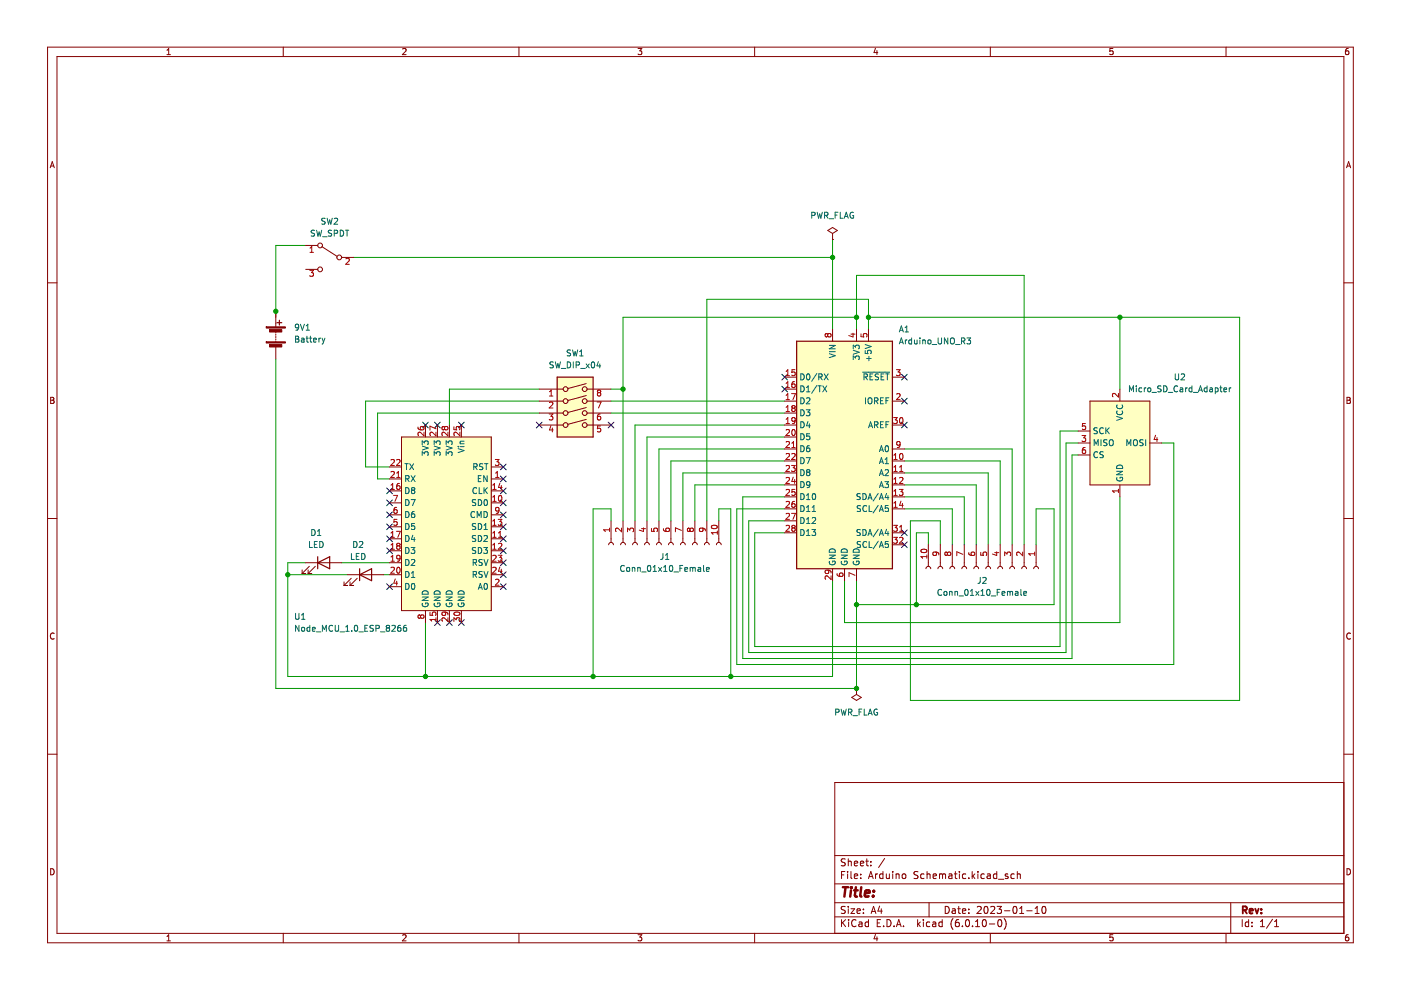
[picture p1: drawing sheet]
<svg xmlns="http://www.w3.org/2000/svg" width="297mm" height="210mm" viewBox="0 0 297 210" stroke-linecap="round" stroke-linejoin="round" font-family="sans-serif">
<path d="M.1 0h297v209.9h-297z" fill-rule="evenodd" fill="#fff" stroke="#fff" stroke-width=".21"/>
<g fill="none" stroke="#840000" stroke-width=".21">
<path d="M10.1 10h276.8v189.9h-276.8zM12.1 12h272.8v185.9h-272.8zM35.4 11.6h.7M35.4 10.7l.4-.4v1.3M60.1 10v2M85.4 10.4l.5-.1 .2 .4-.8 .9h.8M110 10v2M135.3 10.3h.8l-.5 .5 .4 .1v.6l-.2 .1-.5-.1M160 10v2M185.6 10.2l-.3 .9h.8M185.9 10.7v.9M210 10v2"/>
<path d="M236 10.3h-.7v.6l.6-.1 .1 .7-.2 .1-.5-.1M259.9 10v2M285.9 10.3h-.4l-.2 .3v.7l.2 .3 .4-.1v-.7h-.4l-.2 .2M10.6 35.6l.5-1.3 .4 1.3M10.8 35.2h.6M285.5 35.6l.4-1.3 .5 1.3M285.6 35.2h.6M10.1 60h2M64.8 52h2.6M64.8 57.1h2.6M68.2 52.3l3.2 2M72.4 54.6h2.6"/>
<path d="M175.5 48.9l1-.7 1 .7-1 .6zM176.5 50.8h.1M176.5 49.5v1.3M284.9 60h2M58.5 66v3.3M58.5 70.3v.3M58.5 70.8v.3M58.5 71.3v.3M58.5 71.8v.3M58.5 72.3v.3M58.5 73.6v2.6M166.4 80h2.5"/>
<path d="M176.5 69.8v2.5M181.6 69.8v2.5M184.1 69.8v2.5M189.2 80h2.5M10.7 84.2h.5l.2 .3-.2 .4 .2 .1 .1 .3-.3 .2h-.5zM10.7 84.9h.5M82.6 99h2.5M85.1 92.7h19.1v36.8h-19.1zM90.2 90.1v2.6M92.7 90.1v2.6M95.3 90.1v2.6M97.8 90.1v2.6"/>
<path d="M104.2 99h2.5M114.3 82.5h5.1M114.3 85h5.1M114.3 87.6h5.1M114.3 90.1h5.1M124.3 88.9l-3.9 1.1M124.3 86.4l-3.9 1.1M124.3 83.9l-3.9 1M124.3 81.3l-3.9 1.1M124.5 82.5h5.1M124.5 85h5.1M124.5 87.6h5.1"/>
<path d="M124.5 90.1h5.1M166.4 97.7h2.5M166.4 82.5h2.5M166.4 85h2.5M166.4 87.6h2.5M166.4 90.1h2.5M166.4 92.7h2.5M166.4 95.2h2.5M189.2 97.7h2.5M189.2 85h2.5M189.2 90.1h2.5M189.2 95.2h2.5"/>
<path d="M228.6 93.9h2.5M228.6 91.4h2.5M228.6 96.5h2.5M231.1 85h12.7v17.8h-12.7zM237.4 82.5v2.5M243.8 93.9h2.5M285.6 84.2h.4l.3 .3-.3 .4 .3 .1v.3l-.2 .2h-.5zM285.6 84.9h.4M10.1 109.9h2M64.8 119.3h7.6M82.6 101.5h2.5M82.6 106.6h2.5"/>
<path d="M82.6 114.2h2.5M82.6 116.8h2.5M82.6 111.7h2.5M82.6 104.1h2.5M82.6 119.3h2.5M82.6 109.2h2.5M104.2 101.5h2.5M104.2 106.6h2.5M104.2 114.2h2.5M104.2 116.8h2.5M104.2 111.7h2.5M104.2 104.1h2.5"/>
<path d="M104.2 119.3h2.5M104.2 109.2h2.5M129 115.5a.51 .51 0 0 1 .6-.5 .51 .51 0 0 1 .5 .5M129.6 110.4v4.6M131.6 115.5a.51 .51 0 0 1 .5-.5 .51 .51 0 0 1 .5 .5M132.1 110.4v4.6M134.1 115.5a.51 .51 0 0 1 .5-.5 .51 .51 0 0 1 .5 .5M134.6 110.4v4.6M136.7 115.5a.51 .51 0 0 1 .5-.5 .51 .51 0 0 1 .5 .5M137.2 110.4v4.6M139.2 115.5a.51 .51 0 0 1 .5-.5 .51 .51 0 0 1 .5 .5M139.7 110.4v4.6"/>
<path d="M141.7 115.5a.51 .51 0 0 1 .5-.5 .51 .51 0 0 1 .6 .5M142.2 110.4v4.6M144.3 115.5a.51 .51 0 0 1 .5-.5 .51 .51 0 0 1 .5 .5M144.8 110.4v4.6M146.8 115.5a.51 .51 0 0 1 .5-.5 .51 .51 0 0 1 .5 .5M147.3 110.4v4.6M149.4 115.5a.51 .51 0 0 1 .5-.5 .51 .51 0 0 1 .5 .5M149.9 110.4v4.6M151.9 115.5a.51 .51 0 0 1 .5-.5 .51 .51 0 0 1 .5 .5M152.4 110.4v4.6M166.4 100.3h2.5M166.4 102.8h2.5"/>
<path d="M166.4 105.4h2.5M166.4 107.9h2.5M166.4 110.4h2.5M166.4 113h2.5M189.2 100.3h2.5M189.2 102.8h2.5M189.2 105.4h2.5M189.2 107.9h2.5M189.2 113h2.5M189.2 115.5h2.5M196.8 115.5v4.6M199.4 115.5v4.6"/>
<path d="M201.9 115.5v4.6M204.4 115.5v4.6M207 115.5v4.6M209.5 115.5v4.6M212.1 115.5v4.6M214.6 115.5v4.6M217.1 115.5v4.6M219.7 115.5v4.6M237.4 102.8v2.6M284.9 109.9h2M11.5 134.3a.58 .58 0 0 0-.8 .6 .58 .58 0 0 0 .8 .5M64.1 121.6h.7"/>
<path d="M64.1 120.8v.8M65.3 121.6h.8M65.3 120.8v.8M65.6 120.1l-1.5 1.5M66.9 120.1l-1.6 1.5M72.9 124.1h.8M72.9 123.4v.7M73.7 121.9h7.6M74.2 124.1h.8M74.2 123.4v.7M74.5 122.6l-1.6 1.5M75.7 122.6l-1.5 1.5"/>
<path d="M82.6 121.9h2.5M82.6 124.4h2.5M90.2 129.5v2.5M92.7 129.5v2.5M95.3 129.5v2.5M97.8 129.5v2.5M104.2 121.9h2.5M104.2 124.4h2.5M176.5 120.6v2.5M179.1 120.6v2.5M181.6 120.6v2.5M196.3 120.6a.51 .51 0 0 1 .5-.5 .51 .51 0 0 1 .5 .5"/>
<path d="M198.9 120.6a.51 .51 0 0 1 .5-.5 .51 .51 0 0 1 .5 .5M201.4 120.6a.51 .51 0 0 1 .5-.5 .51 .51 0 0 1 .5 .5M203.9 120.6a.51 .51 0 0 1 .5-.5 .51 .51 0 0 1 .6 .5M206.5 120.6a.51 .51 0 0 1 .5-.5 .51 .51 0 0 1 .5 .5M209 120.6a.51 .51 0 0 1 .5-.5 .51 .51 0 0 1 .5 .5M211.6 120.6a.51 .51 0 0 1 .5-.5 .51 .51 0 0 1 .5 .5M214.1 120.6a.51 .51 0 0 1 .5-.5 .51 .51 0 0 1 .5 .5M216.6 120.6a.51 .51 0 0 1 .5-.5 .51 .51 0 0 1 .5 .5M219.2 120.6a.51 .51 0 0 1 .5-.5 .51 .51 0 0 1 .5 .5M286.3 134.3a.58 .58 0 0 0-.8 .6 .58 .58 0 0 0 .8 .5M10.1 159.9h2M180.6 147.9l1-.7 1 .7-1 .6z"/>
<path d="M181.6 146h.1M181.6 146v1.2M284.9 159.9h2M284.9 165.9h-107.9v32M10.7 184.2a.66 .66 0 0 1 .8 .6 .66 .66 0 0 1-.8 .7zM35.4 198.6l.4-.4v1.3M35.4 199.5h.7M60.1 197.9v2M85.4 198.3l.5-.1 .2 .4-.8 .9h.8M110 197.9v2M135.3 198.2h.8l-.5 .5 .4 .1v.6l-.2 .1-.5-.1M160 197.9v2"/>
<path d="M177 194.4h107.9M177 191.4h107.9M177 187.4h107.9M177 181.4h107.9M178.4 195v1.5M178.4 185.5h.5M178.6 195.6l.7 .9M179.1 184.8h-.7v1.5M179.2 192.2h-.6l-.2 .1v.4l.7 .3 .1 .4-.3 .3-.5-.1M179.2 182.2l-.6-.1-.2 .1v.5l.7 .2 .1 .4-.3 .3-.5-.1M179.3 195l-.9 .8M179.7 184.8v.1"/>
<path d="M179.7 185.3v1M179.9 182.1v1.5M179.9 192.2v.1M179.9 192.7v1M179.9 182.7l.2-.1 .3 .1 .1 .9M179.9 195v.1M179.9 195.5v1M180.4 192.7h.8l-.8 1h.8M180.4 184.8v1.3l.2 .2M181.1 185.8l.7-.2v-.2l-.5-.1-.2 .2 .1 .7h.6M181.1 183.1l.7-.2v-.2l-.5-.1-.2 .2 .1 .7h.6M181.5 195.1a.71 .71 0 0 0-1 .5 .71 .71 0 0 0 .7 .9l.3-.2"/>
<path d="M181.7 193.2l.7-.2-.1-.3h-.4l-.2 .2 .1 .7h.5M182.1 195.5h.6l.1 1M182.4 183.1l.7-.2v-.2l-.5-.1-.2 .2 .1 .7h.6M182.5 186.1v.2M182.5 185.4v.1M182.8 195.8l-.5 .1-.2 .2 .2 .4 .5-.1M183.1 192.7v.2M183.1 193.5v.2M183.6 182.6h.5M183.8 182.1v1.3l.3 .2M184.1 195.5h-.4l-.3 .3 .2 .6h.5M184.1 195v1.5"/>
<path d="M184.1 186.3l.5-1.5 .5 1.5M184.3 185.9h.7M184.6 183.4v.2M184.6 182.7v.1M184.7 193.7l.5-1.5 .5 1.5M184.8 193.2h.8M185.6 198.1l-.3 .9h.8M185.6 185.3v1M185.9 198.6v.9M186 195.7h.5M186.1 185.3l-.5 .3M186.5 192.1l-.4 1.1h1"/>
<path d="M186.7 195h-.7v1.5h.7M186.8 192.7v1M187.2 185.4l-.4-.1-.3 .3 .1 .6h.6M187.2 184.8v1.5M187.3 196.3v.2M187.6 182l-1.3 1.9M187.9 185.3l.1 .9 .3 .1 .3-.2M188.1 195a.76 .76 0 0 1 .8 .7 .76 .76 0 0 1-.8 .8zM188.6 185.3v1M189.3 184.8v.1M189.3 185.3v1M189.6 196.3v.2"/>
<path d="M190 185.4l.2-.1 .4 .1v.9M190 185.3v1M190.1 196.5l.5-1.5 .5 1.5M190.2 196h.7M191.3 185.4l.3-.1 .4 .1 .1 .6-.2 .2-.3 .1-.3-.2zM191.6 196.3v.2M194.6 195v1.5M194.6 184.9l-.5-.1-.3 .3 .1 .3 .7 .3v.4l-.3 .2-.5-.1M194.7 195.9l.4 .6M195.1 195.5l-.5 .5M195.8 195v.1M195.8 195.5v1"/>
<path d="M195.9 185.4l-.4-.1-.3 .3 .1 .6h.6M196.6 185.4l.2-.1 .3 .1 .1 .9M196.6 184.8v1.5M197 191.4v3M197.1 195.5h-.4l-.3 .3 .2 .6h.5M197.8 195.5h.5l.1 1M197.8 185.8l.8-.2-.1-.2-.4-.1-.3 .2 .1 .7h.6M198.4 195.8l-.5 .1-.2 .2 .2 .4 .5-.1M199.2 185.4l.4-.1 .2 .2M199.2 185.3v1M199.8 195.5h-.5l-.2 .3 .1 .6h.6M199.8 195v1.5"/>
<path d="M199.8 185.5l.3-.2 .3 .1 .1 .9M199.8 185.5v.8M200.4 192.2a.76 .76 0 0 1 .9 .7 .76 .76 0 0 1-.9 .8zM201.2 185.4h.6v.9M201.8 185.6l-.5 .1-.2 .2 .2 .4 .5-.1M201.9 192.7h.6l.1 1M202.1 194.8a1.72 1.72 0 0 0 0 2.2M202.3 185.3h.6M202.6 193l-.5 .1-.3 .2 .3 .4 .5-.1M202.6 184.8v1.3l.3 .2M203.1 192.7h.5M203.3 192.2v1.3l.3 .2"/>
<path d="M203.3 195h-.5a1.01 1.01 0 0 0 0 1.5l.5-.2 .1-.5-.3-.3-.4 .1-.1 .2M203.4 184.8v.1M203.4 185.3v1M204.1 193.2l.7-.2-.1-.3h-.4l-.2 .2v.7h.6M204.1 196.3v.2M204.8 185.4l-.5-.1-.2 .3 .1 .6h.6M204.8 195.1l.3-.1a.8 .8 0 0 1 .5 .7 .8 .8 0 0 1-.5 .8l-.4-.6zM205.4 193.5v.2M205.4 186.1v.2M205.4 192.7v.2M206.1 184.8v1.5M206.2 196.3v.2"/>
<path d="M206.3 185.7l.4 .6M206.7 185.3l-.6 .6M206.8 196.5h.9M206.8 195.4l.5-.4v1.5M207.2 192.3l.6-.1 .2 .4-.9 1.1h.9M207.3 184.8v.1M207.3 185.3v1M208.4 195.1l.2-.1a.8 .8 0 0 1 .5 .7 .8 .8 0 0 1-.5 .8l-.3-.6zM208.7 185.4l-.4-.1-.3 .3 .1 .6h.6M208.8 192.3l.2-.1a.8 .8 0 0 1 .5 .7 .8 .8 0 0 1-.5 .8l-.4-.6zM209.3 185.4h.6l.1 .9M209.8 195.9h1.1"/>
<path d="M210 197.9v2M210 185.6l-.5 .1-.2 .2 .2 .4 .5-.1M210 192.3l.6-.1 .3 .4-.9 1.1h.9M211.3 185.4l-.4-.1-.3 .3 .2 .6h.5M211.3 184.8v1.5M211.4 192.2h.9l-.5 .5 .5 .2v.6l-.3 .2-.6-.2M211.7 195.1l.2-.1a.8 .8 0 0 1 .5 .7 .8 .8 0 0 1-.5 .8l-.4-.6zM211.7 186.4h1.1M212.9 194.8a1.72 1.72 0 0 1 0 2.2M213 193.1h1.1M213.7 185.4l-.4-.1-.2 .2 .1 .2 .5 .2v.3h-.6M214.9 192.3l.2-.1a.8 .8 0 0 1 .5 .7 .8 .8 0 0 1-.5 .8l-.3-.6z"/>
<path d="M215 185.4l-.4-.1-.3 .3 .2 .6h.5M215.7 185.4l.2-.1 .4 .1v.9M215.7 184.8v1.5M216.2 193.7h.8M216.2 192.6l.4-.4v1.5M217.7 193.1h1.1M219.5 193.7h.8M219.5 192.6l.4-.4v1.5M221 192.3l.3-.1a.8 .8 0 0 1 .5 .7 .8 .8 0 0 1-.5 .8l-.4-.6zM236 198.2h-.7v.6l.6-.1 .1 .7-.2 .1-.5-.1M259.9 197.9v2M260.9 191.4v6.5"/>
<path d="M263.4 195v1.5M264.7 195.5h-.4l-.3 .3 .2 .6h.5M264.7 195v1.5M265.4 196.3v.2M265.4 195.5v.2M267.2 196.5h.9M267.2 195.4l.5-.4v1.5M269.8 194.9l-1.3 1.9M270.2 196.5h.9M270.2 195.4l.5-.4v1.5M285.6 184.2a.66 .66 0 0 1 .7 .6 .66 .66 0 0 1-.7 .7zM285.9 198.2h-.4l-.2 .3v.7l.2 .3 .4-.1v-.7h-.4l-.2 .2"/>
<circle cx="67.9" cy="52" r=".51"/>
<circle cx="67.9" cy="57.1" r=".51"/>
<circle cx="71.9" cy="54.6" r=".51"/>
<circle cx="119.9" cy="90.1" r=".51"/>
<circle cx="119.9" cy="82.5" r=".51"/>
<circle cx="119.9" cy="87.6" r=".51"/>
<circle cx="119.9" cy="85" r=".51"/>
<circle cx="124" cy="85" r=".51"/>
<circle cx="124" cy="82.5" r=".51"/>
<circle cx="124" cy="90.1" r=".51"/>
<circle cx="124" cy="87.6" r=".51"/>
</g>
<path d="M263.5 193l.7-.1 .2-.2-.1-.4-.8-.1v1.5M263.9 193l.5 .7M264.9 193.2l.7-.2v-.3h-.5l-.2 .2 .1 .7h.6M266.1 192.7l.4 1 .3-1M267.4 193.5v.2M267.4 192.7v.2" fill="none" stroke="#840000" stroke-width=".39"/>
<path d="M178.7 188.1h1.1M179.3 188.1l-.3 2M180.4 188.8l-.1 1.3M180.5 188.1v.2M181.1 188.8h.8M181.5 188.1l-.3 1.7 .1 .2 .4 .1M182.6 188.1l-.2 1.7 .2 .3M183.4 189.4l1-.2-.1-.3-.5-.1-.4 .3v.9h.8M185.1 189.9v.2M185.3 188.9l-.1 .2" fill="none" stroke="#840000" stroke-width=".52"/>
<g fill="#ffffc2" stroke="#ffffc2" stroke-width=".25">
<path d="M168.9 72.3h20.3v48.3h-20.3z" fill-rule="evenodd"/>
<path d="M118.1 80h7.6v12.7h-7.6z" fill-rule="evenodd"/>
</g>
<g fill="#ffffc2" stroke="#ffffc2" stroke-width=".21">
<path d="M231.1 85h12.7v17.8h-12.7z" fill-rule="evenodd"/>
<path d="M85.1 92.7h19.1v36.8h-19.1z" fill-rule="evenodd"/>
</g>
<g fill="none" stroke="#000084" stroke-width=".21">
<path d="M165.8 79.4l1.2 1.2M167 79.4l-1.2 1.2M191.1 79.4l1.3 1.2M192.4 79.4l-1.3 1.2M89.6 89.5l1.2 1.2M90.8 89.5l-1.2 1.2M92.1 89.5l1.3 1.2M93.4 89.5l-1.3 1.2M97.2 89.5l1.2 1.2M98.4 89.5l-1.2 1.2M106.1 98.4l1.2 1.2M107.3 98.4l-1.2 1.2"/>
<path d="M113.7 89.5l1.2 1.2M114.9 89.5l-1.2 1.2M128.9 89.5l1.3 1.2M130.2 89.5l-1.3 1.2M165.8 81.9l1.2 1.2M167 81.9l-1.2 1.2M191.1 84.4l1.3 1.3M191.1 89.5l1.3 1.2M192.4 84.4l-1.3 1.3M192.4 89.5l-1.3 1.2M82 111.1l1.2 1.2M82 116.2l1.2 1.2"/>
<path d="M82 108.5l1.2 1.3M82 113.6l1.2 1.2M82 106l1.2 1.2M82 103.5l1.2 1.2M83.2 111.1l-1.2 1.2M83.2 116.2l-1.2 1.2M83.2 108.5l-1.2 1.3M83.2 113.6l-1.2 1.2M83.2 106l-1.2 1.2M83.2 103.5l-1.2 1.2M106.1 103.5l1.2 1.2M106.1 118.7l1.2 1.2"/>
<path d="M106.1 100.9l1.2 1.3M106.1 108.5l1.2 1.3M106.1 116.2l1.2 1.2M106.1 113.6l1.2 1.2M106.1 111.1l1.2 1.2M106.1 106l1.2 1.2M107.3 103.5l-1.2 1.2M107.3 118.7l-1.2 1.2M107.3 100.9l-1.2 1.3M107.3 108.5l-1.2 1.3M107.3 116.2l-1.2 1.2M107.3 113.6l-1.2 1.2"/>
<path d="M107.3 111.1l-1.2 1.2M107.3 106l-1.2 1.2M191.1 114.9l1.3 1.2M191.1 112.4l1.3 1.2M192.4 114.9l-1.3 1.2M192.4 112.4l-1.3 1.2M82 123.8l1.2 1.2M83.2 123.8l-1.2 1.2M92.1 131.4l1.3 1.2M93.4 131.4l-1.3 1.2M94.7 131.4l1.2 1.2M95.9 131.4l-1.2 1.2"/>
<path d="M97.2 131.4l1.2 1.2M98.4 131.4l-1.2 1.2M106.1 123.8l1.2 1.2M106.1 121.2l1.2 1.3M107.3 123.8l-1.2 1.2M107.3 121.2l-1.2 1.3"/>
</g>
<g fill="none" stroke="#009600" stroke-width=".21">
<path d="M64.8 52h-6.3v15.3M75 54.6h101.5M176.5 50.8v19M58.5 76.2v69.8h123.1v-22.9M181.6 67.3h-49.5v43.1M181.6 69.8v-11.4h35.5v57.1M184.1 67.3h78.7v81.2h-69.8v-38.1h6.4v5.1M184.1 69.8v-6.3h-34.2v46.9M237.4 67.3v15.2M114.3 87.6h-34.2v13.9h2.5M114.3 85h-36.8v14h5.1M114.3 82.5h-19v7.6"/>
<path d="M129.6 87.6h36.8M129.6 85h36.8M129.6 82.5h2.5M166.4 95.2h-26.7v15.2M166.4 97.7h-24.2v12.7M166.4 90.1h-31.8v20.3M166.4 92.7h-29.2v17.7M191.7 97.7h20.4v17.8M191.7 95.2h22.9v20.3M228.6 96.5h-1.3v43.1h-69.8v-34.2h8.9M228.6 91.4h-3.8v45.7h-64.8v-24.1h6.4M228.6 93.9h-2.6v44.5h-67.3v-28h7.7"/>
<path d="M246.3 93.9h2.6v47h-92.7v-33h10.2M64.8 119.3h-3.8v24.1h115.5v-20.3M72.4 119.3h10.2M129.6 110.4v-2.5h-3.9v35.5M152.4 110.4v-2.5h2.5v35.5M166.4 100.3h-21.6v10.1M166.4 102.8h-19.1v7.6M191.7 107.9h10.2v7.6M191.7 100.3h17.8v15.2M191.7 105.4h12.7v10.1M191.7 102.8h15.3v12.7M196.8 115.5v-2.5h-2.5v15.2"/>
<path d="M219.7 115.5v-7.6h3.8v20.3h-41.9M237.4 105.4v26.6h-58.3v-8.9M61 121.9h12.7M81.3 121.9h1.3M90.2 132v11.4"/>
</g>
<g fill="none" stroke="#006464" stroke-width=".21">
<path d="M66.7 48.9h-.7v.4l.6 .2 .1 .3-.2 .3-.5-.1M67.1 48.8l.3 1.3 .3-.9 .2 .9 .3-1.3M68.4 50.2h1M68.9 46.3h-.5l-.2 .2 .1 .3 .6 .3v.3l-.7 .1M69.4 46.3l.3 1.2 .2-.9 .2 .9 .3-1.2M70.3 48.9h-.6v.4l.5 .2 .1 .3-.2 .3-.5-.1M70.9 49.5l.6-.1v-.5l-.6-.1v1.3M70.9 46.4l.4-.1 .3 .3-.8 .9h.8M72.1 48.8a.64 .64 0 0 1 .8 .6 .64 .64 0 0 1-.8 .7zM73.2 48.8h.7M73.6 48.8v1.3M172.1 45.7l.6-.1 .1-.5-.7-.1v1.3"/>
<path d="M173.3 45l.3 1.3 .2-.9 .2 .9 .3-1.3M174.8 45.7l.6-.1 .1-.5-.7-.1v1.3M175.1 45.7l.5 .6M175.8 46.4h1M177.1 45.6h.4M177.7 45h-.6v1.3M178.2 45v1.3h.6M179 46.3l.4-1.3 .4 1.3M179.1 45.9h.6M180.9 45.1a.58 .58 0 0 0-.7 .5 .58 .58 0 0 0 .8 .5v-.4h-.3M62.7 71.3h.4l.2 .2-.2 .4 .2 .1 .1 .3-.3 .2h-.4zM62.7 71.9h.4"/>
<path d="M63.3 69.3l-.2 .2h-.4v-.6l.4-.2 .2 .3v.7l-.2 .2-.4 .1M63.7 68.7l.4 1.3 .4-1.3M63.9 71.8h.5l.1 .7M64.5 72l-.6 .2 .2 .3h.4M64.9 70h.7M64.9 69.1l.4-.4v1.3M64.9 71.7h.5M65.1 71.3v1.1l.3 .1M65.6 71.7h.5M65.8 71.3v1.1l.3 .1M66.5 72.1l.6-.1-.1-.2-.3-.1-.2 .2v.6h.5M67.6 71.7v.8"/>
<path d="M68 71.7l-.4 .2M68.3 71.7l.3 .8M68.6 72.5l-.3 .5M68.9 71.7l-.3 .8M117.3 76.8l-.6 .1v.3l.5 .3 .1 .3-.2 .2-.5-.1M117.7 76.7l.3 1.3 .3-.9 .2 .9 .3-1.3M119 78.1h1M120.3 76.7a.64 .64 0 0 1 .7 .7 .64 .64 0 0 1-.7 .6zM121 74.3l-.5-.1-.3 .2 .2 .3 .5 .3v.3l-.7 .1M121.4 74.2l.3 1.3 .2-.9 .3 .9 .3-1.3M121.5 76.7v1.3M122.2 77.4l.6-.1v-.4l-.6-.2v1.3"/>
<path d="M122.9 75.5h.7M122.9 74.6l.4-.4v1.3M123.1 78.1h1M124.3 77.2l.6 .8M124.9 77.2l-.6 .8M125.5 76.9l.2-.2a.68 .68 0 0 1 .4 .7 .68 .68 0 0 1-.4 .6l-.3-.5zM126.9 76.7l-.3 .9h.7M127.2 77.2v.8M169.8 79.3a.64 .64 0 0 1 .7 .6 .64 .64 0 0 1-.7 .6zM171.1 79.4l.2-.1a.68 .68 0 0 1 .4 .6 .68 .68 0 0 1-.4 .6l-.3-.4zM173.2 79.2l-1.1 1.6M173.6 79.9h.6l.1-.5-.7-.1v1.2"/>
<path d="M173.9 79.9l.4 .6M174.7 79.3l.9 1.2M175.6 79.3l-.9 1.2M175.8 75l1.3 .4-1.3 .4M175.8 74.6h1.3M175.8 73.2h1.3l-1.3 .8h1.3M180.9 74v-.8l.5 .4 .1-.4h.5l.2 .2-.2 .6M180.9 76.3v-.8l.5 .4 .1-.4h.5l.2 .2-.2 .6M180.9 74.3l1.3 .4-1.3 .4M182.9 78.9h5.7M183.2 79.9h.6l.1-.5-.7-.1v1.2M183.4 74.3v.6l.6 .1v-.6l.6-.1 .1 .2-.1 .5"/>
<path d="M183.4 73.1l1.3 .4-1.3 .4M183.5 79.9l.4 .6M183.7 76h1M184.2 75.5v1M184.5 79.9h.4M185.1 79.3h-.6v1.2h.6M186.3 79.3l-.7 .1v.4l.5 .2 .2 .3-.3 .2h-.5M186.8 79.9h.4M187.4 79.3h-.6v1.2h.6M187.8 79.3h.7M188.1 79.3v1.2M190.7 70.4l.4-1.3 .4 1.3"/>
<path d="M190.7 72.9l.4-1.2 .4 1.2M190.8 70h.6M190.8 72.6h.6M191.9 70.4h.7M191.9 69.5l.4-.4v1.3M192 72.1v.8M192.3 72.1l-.3 .2M193.3 72.1h-.4l-.2 .2 .1 .6h.5M193.3 71.7v1.2M193.9 72.1v.8l.5-.1M194.4 72.1v.8M195 71.7v.1"/>
<path d="M195 72.1v.8M195.6 72.2l.5-.1 .1 .8M195.6 72.1v.8M196.8 72.2l.2-.1 .3 .1v.7l-.5-.1zM197.6 73h1M198.9 71.7v1l.2 .2h.4l.1-.2v-1M201 71.7v1.2l-.8-1.2v1.2M201.6 71.8l.2-.1a.43 .43 0 0 1 .5 .4v.4a.42 .42 0 0 1-.4 .4 .42 .42 0 0 1-.4-.4zM202.6 73h1M203.9 72.3h.6v-.5l-.6-.1v1.2M204.2 72.3l.4 .6M205 71.7h.8l-.4 .4 .3 .2v.5l-.2 .1-.5-.1"/>
<path d="M249.2 79.3v1l.2 .2h.3l.2-.2v-1M250.4 79.4l.5-.1 .3 .3-.8 .9h.8M85.8 98.3h.8M86.2 98.3v1.3M86.9 98.3l.8 1.3M87.7 98.3l-.8 1.3M89.5 96.6v-.8l.5 .4 .1-.4h.6l.1 .2-.1 .6M89.5 94.3v-.8l.5 .4 .1-.4h.6l.1 .2-.1 .6M89.5 94.6l1.3 .4-1.3 .4M92.1 96.6v-.8l.4 .4 .2-.4h.5l.1 .2-.1 .6M92.1 94.3v-.8l.4 .4 .2-.4h.5l.1 .2-.1 .6M92.1 94.6l1.2 .4-1.2 .4"/>
<path d="M94.6 96.6v-.8l.5 .4 .1-.4h.5l.2 .2-.2 .6M94.6 94.3v-.8l.5 .4 .1-.4h.5l.2 .2-.2 .6M94.6 94.6l1.3 .4-1.3 .4M97.1 95.1l1.3 .4-1.3 .5M97.1 94.7h.1M97.6 94.7h.8M97.6 94.1h.8M98.4 93.5l-.8 .1 .1 .5M100.4 99l.6-.1 .1-.5-.7-.1v1.3M100.7 99l.5 .6M102.4 98.4l-.5-.1-.2 .3 .1 .3 .5 .2v.4h-.6M102.7 98.3h.8"/>
<path d="M103.1 98.3v1.3M169.8 97a.64 .64 0 0 1 .7 .7 .64 .64 0 0 1-.7 .6zM169.8 99.6a.64 .64 0 0 1 .7 .6 .64 .64 0 0 1-.7 .6zM169.8 81.8a.64 .64 0 0 1 .7 .6 .64 .64 0 0 1-.7 .7zM169.8 84.3a.64 .64 0 0 1 .7 .7 .64 .64 0 0 1-.7 .6zM169.8 86.9a.64 .64 0 0 1 .7 .6 .64 .64 0 0 1-.7 .7zM169.8 89.4a.64 .64 0 0 1 .7 .7 .64 .64 0 0 1-.7 .6zM169.8 92a.64 .64 0 0 1 .7 .6 .64 .64 0 0 1-.7 .6zM169.8 94.5a.64 .64 0 0 1 .7 .6 .64 .64 0 0 1-.7 .7zM170.9 86.9h.8l-.4 .5 .4 .1v.5l-.2 .2-.6-.2M170.9 97h.9l-.6 1.3M171 84.5l.5-.2 .2 .4-.8 .9h.8"/>
<path d="M171 83.1h.7M171 82.2l.4-.4v1.3M171.3 89.4l-.3 .9h.8M171.6 94.5l-.4 .1-.1 .2-.1 .7 .2 .3 .5-.2-.1-.6h-.4l-.2 .2M171.6 89.8v.9M171.7 92h-.6l-.1 .6 .6-.1 .1 .6-.2 .1-.5-.1M173.2 81.7l-1.1 1.7M173.4 81.8h.7M173.8 81.8v1.3M174.4 81.8l.9 1.3M175.3 81.8l-.9 1.3M183.5 84.3v1.3"/>
<path d="M184.1 84.5l.2-.2a.43 .43 0 0 1 .6 .5v.4a.42 .42 0 0 1-.4 .4 .42 .42 0 0 1-.5-.4zM184.2 90.7l.4-1.3 .4 1.3M184.3 90.3h.6M185.4 85h.6l.1-.5-.7-.2v1.3M185.4 90.1l.6-.1 .1-.5-.7-.1v1.3M185.7 85l.4 .6M185.7 90.1l.4 .6M186.5 98.3l.4-1.3 .4 1.3M186.5 95.8l.4-1.3 .4 1.3M186.6 97.9h.6M186.6 95.4h.6M186.7 85h.4"/>
<path d="M186.7 90h.4M187.3 84.3h-.6v1.3h.6M187.3 89.4h-.6v1.3h.6M187.7 98.3h.7M187.7 97.4l.3-.4v1.3M187.7 99.7l.4-.1 .3 .3-.8 .9h.8M187.8 94.6l.2-.1a.68 .68 0 0 1 .4 .6 .68 .68 0 0 1-.4 .7l-.3-.5zM187.8 85h.5M187.8 90h.5M188.4 84.3h-.6v1.3M188.4 89.4h-.6v1.3M232 94.5v-1.3l.4 .9 .4-.9v1.3"/>
<path d="M232.6 90.8h-.6v.4l.5 .2 .1 .3-.2 .3-.5-.1M232.7 95.9a.56 .56 0 0 0-.8 .5 .56 .56 0 0 0 .8 .5M233.4 93.2v1.3M233.9 90.8a.56 .56 0 0 0-.8 .5 .56 .56 0 0 0 .8 .5M233.9 95.8l-.6 .1v.4l.5 .2 .1 .3-.2 .2h-.5M234.5 90.7v1.3M234.6 91.2l.6 .8M234.7 93.3l-.7 .1v.3l.6 .3 .1 .3-.2 .2-.5-.1M235.2 90.7l-.7 .7M235.2 93.4l.3-.2a.43 .43 0 0 1 .5 .5v.4a.42 .42 0 0 1-.4 .4 .42 .42 0 0 1-.4-.4zM236.7 99.9h1.3l-1.3 .8h1.3M236.7 88.3l1.3 .4-1.3 .4"/>
<path d="M236.9 87.1a.56 .56 0 0 0 .5 .8 .56 .56 0 0 0 .5-.8M236.9 85.9a.56 .56 0 0 0 .5 .8 .56 .56 0 0 0 .5-.8M236.9 98.7a.66 .66 0 0 1 .8-.1 .66 .66 0 0 1 .3 .7h-1.3zM238.9 94.5v-1.3l.4 .9 .5-.9v1.3M239.5 83.1v-1.3l.4 .9 .4-.9v1.3M240.4 93.4l.2-.2a.43 .43 0 0 1 .6 .5v.4a.42 .42 0 0 1-.5 .4 .42 .42 0 0 1-.4-.4zM240.9 81.8v.1M240.9 82.2v.9M242.1 82.3l-.4-.1-.2 .3 .1 .5h.5M242.4 93.3l-.7 .1v.3l.5 .3 .2 .3-.3 .2-.5-.1M242.6 82.2v.9M242.9 93.2v1.3"/>
<path d="M243 82.2l-.4 .3M243.5 82.3l.3-.1 .2 .3v.3l-.2 .3-.5-.3zM244.2 83.2h1M246.2 81.9h-.7v.4l.6 .2 .1 .3-.3 .3-.4-.1M246.7 81.8a.64 .64 0 0 1 .8 .6 .64 .64 0 0 1-.8 .7zM247.7 83.2h1M249.7 81.9a.56 .56 0 0 0-.8 .5 .56 .56 0 0 0 .8 .6M250.2 82.3h.5l.1 .8M250.8 82.5l-.6 .3 .1 .3 .5-.1M251.4 82.2v.9M251.7 82.2l-.3 .3M252.7 82.3l-.4-.1-.2 .3 .1 .5h.5"/>
<path d="M252.7 81.8v1.3M253 83.2h1M254.1 83.1l.4-1.3 .4 1.3M254.2 82.7h.6M255.9 82.3l-.4-.1-.2 .3 .1 .5h.5M255.9 81.8v1.3M256.5 82.3h.5l.1 .8M257.1 82.5l-.6 .3 .1 .3 .5-.1M257.7 82.3l.3-.1 .3 .3-.2 .5h-.4M257.7 82.2v1.3M258.6 82.2h.5M258.8 81.8v1.1l.3 .2"/>
<path d="M259.5 82.7l.6-.2-.1-.2-.3-.1-.2 .2v.6h.5M260.6 82.2v.9M261 82.2l-.4 .3M65.6 114.8v1.3h.6M66.1 112.3a.64 .64 0 0 1 .7 .6 .64 .64 0 0 1-.7 .6zM66.6 115.4h.5M67.3 114.8h-.7v1.3h.7M67.3 113.5h.7M67.3 112.6l.4-.3v1.2M67.8 114.8a.64 .64 0 0 1 .7 .6 .64 .64 0 0 1-.7 .7zM74.5 117.3v1.3h.6M75 114.8a.64 .64 0 0 1 .7 .6 .64 .64 0 0 1-.7 .7z"/>
<path d="M75.5 118h.5M76.1 117.3h-.6v1.3h.6M76.2 114.9l.5-.1 .2 .4-.8 .9h.8M76.7 117.3a.64 .64 0 0 1 .7 .7 .64 .64 0 0 1-.7 .6zM86 101.5h.6l.1-.5-.7-.2v1.3M86 103.4a.64 .64 0 0 1 .7 .6 .64 .64 0 0 1-.7 .7zM86 105.9a.64 .64 0 0 1 .7 .7 .64 .64 0 0 1-.7 .6zM86 108.5a.64 .64 0 0 1 .7 .6 .64 .64 0 0 1-.7 .6zM86 111a.64 .64 0 0 1 .7 .6 .64 .64 0 0 1-.7 .7zM86 113.5a.64 .64 0 0 1 .7 .7 .64 .64 0 0 1-.7 .6zM86 116.1a.64 .64 0 0 1 .7 .6 .64 .64 0 0 1-.7 .6zM86 118.6a.64 .64 0 0 1 .7 .7 .64 .64 0 0 1-.7 .6z"/>
<path d="M86.3 101.5l.4 .6M87.2 105.9h.8l-.5 1.3M87.2 116.1h.8l-.5 .5 .4 .1v.5l-.2 .1-.5-.1M87.2 100.8l.8 1.3M87.2 118.7l.5-.1 .3 .4-.8 .9h.8M87.5 103.9l-.3-.2 .3-.3h.2l.3 .2-.3 .3M87.5 103.9l-.3 .3 .1 .3 .2 .2h.2l.3-.3-.1-.3-.2-.2M87.5 103.9h.2M87.5 113.5l-.3 .9h.8M87.8 108.5h-.3l-.2 .3-.1 .7 .3 .2 .4-.1-.1-.6-.3-.1-.3 .3M87.8 114v.8M87.9 111h-.6l-.1 .6 .6-.1 .1 .7-.2 .1-.5-.1"/>
<path d="M88 100.8l-.8 1.3M100.3 119.3l.6-.1 .1-.5-.7-.1v1.3M100.6 108.6a.56 .56 0 0 0-.8 .5 .56 .56 0 0 0 .8 .5M100.6 119.3l.4 .6M100.9 106h-.7v.4l.5 .2 .2 .4-.3 .2-.5-.1M100.9 111.1h-.7v.4l.5 .2 .2 .3-.3 .3-.5-.1M100.9 113.6l-.7 .1v.3l.5 .3 .2 .3-.3 .2-.5-.1M100.9 116.1l-.7 .1v.4l.5 .2 .2 .3-.3 .2h-.5M101 103.5a.56 .56 0 0 0-.7 .5 .56 .56 0 0 0 .7 .5M101.2 109.7v-1.2l.4 .9 .4-.9v1.2M101.4 105.9a.64 .64 0 0 1 .7 .7 .64 .64 0 0 1-.7 .6zM101.4 111a.64 .64 0 0 1 .7 .6 .64 .64 0 0 1-.7 .7z"/>
<path d="M101.4 113.5a.64 .64 0 0 1 .7 .7 .64 .64 0 0 1-.7 .6zM101.4 116.1a.64 .64 0 0 1 .7 .6 .64 .64 0 0 1-.7 .6zM101.4 101.5h.4M101.6 103.4v1.3h.6M102 100.8h-.6v1.3h.6M102.3 118.7h-.7v.4l.5 .2 .2 .3-.3 .3-.5-.1M102.6 116.1h.7l-.4 .5 .4 .1v.5l-.2 .1-.5-.1M102.6 108.5a.64 .64 0 0 1 .7 .6 .64 .64 0 0 1-.7 .6zM102.6 112.3h.7M102.6 113.7l.5-.2 .2 .4-.7 .9h.7M102.6 103.4v1.3M102.6 111.4l.4-.4v1.3"/>
<path d="M102.6 118.6l.4 1.3 .5-1.3M102.7 106l.2-.1a.68 .68 0 0 1 .5 .7 .68 .68 0 0 1-.5 .6l-.3-.5zM102.8 103.9l.5 .8M103.3 100.8v1.3l-.7-1.3v1.3M103.3 103.4l-.7 .7M140.6 117.3l-.1 1.1-.4 .2M141.1 118.6h.7M141.1 117.7l.4-.4v1.3M144.8 119.9h-.6v1.3M149.2 119.9v1.1l.1 .2M169.8 102.1a.64 .64 0 0 1 .7 .7 .64 .64 0 0 1-.7 .6zM169.8 104.7a.64 .64 0 0 1 .7 .6 .64 .64 0 0 1-.7 .6z"/>
<path d="M169.8 107.2a.64 .64 0 0 1 .7 .6 .64 .64 0 0 1-.7 .7zM169.8 109.7a.64 .64 0 0 1 .7 .7 .64 .64 0 0 1-.7 .6zM169.8 112.3a.64 .64 0 0 1 .7 .6 .64 .64 0 0 1-.7 .6zM171 105.9h.7M171 108.5h.7M171 105l.4-.3v1.2M171 107.6l.4-.4v1.3M171 110.1l.4-.4v1.3M171 112.6l.4-.3v1.2M171 111h.7M171 113.5h.7M171.2 100.1l-.2-.2 .2-.3h.3l.2 .2-.2 .3"/>
<path d="M171.2 100.1l-.2 .3 .1 .3 .1 .1h.3l.2-.2v-.2l-.2-.3M171.2 100.1h.3M171.7 102.7l-.2 .2-.4-.1v-.6l.4-.1 .2 .3v.7l-.2 .2-.4 .1M172.1 112.3h.8l-.4 .5 .4 .1v.5l-.2 .1-.6-.1M172.2 108.5h.7M172.2 109.9l.5-.2 .2 .4-.8 .9h.8M172.2 107.6l.4-.4v1.3M172.3 104.8l.2-.1a.68 .68 0 0 1 .4 .6 .68 .68 0 0 1-.4 .6l-.3-.5zM175.8 117.7h1.3l-1.3 .7h1.3M175.9 119a.58 .58 0 0 0 .6 .8 .58 .58 0 0 0 .5-.8h-.5v.2M176 116.5a.66 .66 0 0 1 .8-.1 .66 .66 0 0 1 .3 .7h-1.3zM178.4 117.7h1.2l-1.2 .7h1.2"/>
<path d="M178.4 119a.58 .58 0 0 0 .6 .8 .58 .58 0 0 0 .5-.8h-.4v.2M178.5 116.5a.66 .66 0 0 1 .8-.1 .66 .66 0 0 1 .3 .7h-1.2zM180.9 117.7h1.3l-1.3 .7h1.3M181 119a.58 .58 0 0 0 .5 .8 .58 .58 0 0 0 .5-.8h-.4v.2M181.1 116.5a.66 .66 0 0 1 .7-.1 .66 .66 0 0 1 .4 .7h-1.3zM182.4 104.7l-.7 .1v.3l.6 .3 .1 .3-.2 .2h-.5M182.4 112.3l-.7 .1v.4l.6 .2 .1 .3-.2 .2h-.5M182.5 107.3h-.7v.4l.5 .2 .2 .3-.3 .3-.5-.1M182.5 114.9h-.7v.4l.5 .2 .2 .3-.3 .3-.5-.1M182.9 104.7a.64 .64 0 0 1 .8 .6 .64 .64 0 0 1-.8 .6zM182.9 112.3a.64 .64 0 0 1 .8 .6 .64 .64 0 0 1-.8 .6zM183.7 107.3a.56 .56 0 0 0-.8 .5 .56 .56 0 0 0 .8 .5"/>
<path d="M183.7 114.9a.56 .56 0 0 0-.8 .5 .56 .56 0 0 0 .8 .6M184 105.9l.5-1.2 .4 1.2M184 113.5l.5-1.2 .4 1.2M184.2 105.6h.6M184.2 113.2h.6M184.3 107.2v1.3h.6M184.3 114.8v1.3h.6M186.2 104.6l-1.1 1.6M186.2 107.1l-1.1 1.7M186.2 112.2l-1.1 1.6M186.2 114.7l-1.1 1.7M186.5 100.8l.4-1.2 .4 1.2"/>
<path d="M186.5 103.4l.4-1.3 .4 1.3M186.5 105.9l.4-1.2 .4 1.2M186.5 108.5l.4-1.3 .4 1.3M186.5 113.5l.4-1.2 .4 1.2M186.5 116.1l.4-1.3 .4 1.3M186.6 100.5h.6M186.6 103h.6M186.6 105.6h.6M186.6 108.1h.6M186.6 113.2h.6M186.6 115.7h.6M187.6 102.1h.8l-.4 .5 .3 .1v.6l-.2 .1-.5-.1"/>
<path d="M188 104.6l-.3 .9h.7M188 112.2l-.3 .9h.7M188.3 105.1v.8M188.3 112.7v.8M188.3 107.2h-.6v.6l.6-.1v.6l-.2 .2-.4-.2M188.3 114.8h-.6v.6h.6v.6l-.2 .1-.4-.1M236.8 101.3a.58 .58 0 0 0 .6 .7 .58 .58 0 0 0 .5-.8h-.4v.2M62.7 130v1.1l.2 .2 .4-.1 .1-.1v-1.1M63.4 132.6v1.2l-.7-1.2v1.2M63.9 131.3h.8M63.9 130.4l.4-.4v1.3M64 133.1l.2-.1 .3 .1v.7l-.5-.1z"/>
<path d="M65.7 133.1l-.4-.1-.2 .2 .1 .6h.5M65.7 132.6v1.2M66.2 133.4l.6-.1v-.2l-.4-.1-.2 .2 .1 .6h.5M67.1 134h.9M68.3 133.8v-1.2l.5 .9 .4-.9v1.2M70.5 132.7a.56 .56 0 0 0-.8 .5 .56 .56 0 0 0 .8 .5M71.1 132.6v1l.2 .2h.2l.3-.2v-1M72.1 134h1M73.3 132.9l.4-.3v1.2M73.3 133.8h.7M74.6 133.7v.1M75.2 132.7l.2-.1a.68 .68 0 0 1 .5 .6 .68 .68 0 0 1-.5 .6l-.3-.4z"/>
<path d="M76.1 134h.9M77.4 133.2h.4M78 132.6h-.6v1.2h.6M79.2 132.6h-.5l-.3 .2 .2 .3 .5 .3v.3l-.7 .1M79.7 133.2h.6l.1-.5-.7-.1v1.2M80.7 134h.9M82.1 133.1l-.2-.2 .2-.3h.3l.2 .2-.2 .3M82.1 133.1l-.2 .3v.3l.2 .1h.3l.2-.2v-.2l-.2-.3M82.1 133.1h.3M83.1 132.7l.5-.1 .2 .3-.8 .9h.8M84.9 132.6h-.4l-.1 .3-.1 .7 .2 .2 .5-.1-.1-.6h-.4l-.2 .2M86 123.7a.64 .64 0 0 1 .7 .6 .64 .64 0 0 1-.7 .7z"/>
<path d="M86 121.2a.64 .64 0 0 1 .7 .6 .64 .64 0 0 1-.7 .6zM86.1 132.6h-.3l-.2 .3-.1 .7 .3 .2 .4-.1-.1-.6h-.3l-.3 .2M87.2 121.5l.4-.3v1.2M87.2 122.4h.8M87.3 123.8l.2-.1a.68 .68 0 0 1 .5 .6 .68 .68 0 0 1-.5 .7l-.3-.5zM89.5 126.6h1.3l-1.3 .7h1.3M89.6 127.9a.58 .58 0 0 0 .6 .8 .58 .58 0 0 0 .5-.8h-.5v.2M89.7 125.4a.66 .66 0 0 1 .7-.1 .66 .66 0 0 1 .4 .7h-1.3zM92.1 126.6h1.2l-1.2 .7h1.2M92.1 127.9a.58 .58 0 0 0 .6 .8 .58 .58 0 0 0 .5-.8h-.4v.2M92.2 125.4a.66 .66 0 0 1 .8-.1 .66 .66 0 0 1 .3 .7h-1.2zM94.6 126.6h1.3l-1.3 .7h1.3"/>
<path d="M94.6 127.9a.58 .58 0 0 0 .6 .8 .58 .58 0 0 0 .5-.8h-.4v.2M94.8 125.4a.66 .66 0 0 1 .7-.1 .66 .66 0 0 1 .4 .7h-1.3zM97.1 126.6h1.3l-1.3 .7h1.3M97.2 127.9a.58 .58 0 0 0 .6 .8 .58 .58 0 0 0 .5-.8h-.4v.2M97.3 125.4a.66 .66 0 0 1 .8-.1 .66 .66 0 0 1 .3 .7h-1.3zM100.3 121.8h.6l.1-.5-.7-.1v1.2M100.6 121.8l.4 .6M101.4 125l.4-1.3 .5 1.3M101.5 124.6h.6M102.3 121.2l-.7 .1v.3l.5 .3 .2 .3-.3 .2h-.5M102.6 121.2l.4 1.2 .5-1.2M102.7 123.8l.2-.1a.68 .68 0 0 1 .5 .6 .68 .68 0 0 1-.5 .7l-.3-.5z"/>
<path d="M132.4 120a.56 .56 0 0 0-.8 .5 .56 .56 0 0 0 .8 .5M132.9 120.4l.2-.1 .4 .1-.1 .7-.5-.1zM134.1 120.4h.4l.1 .8M134.1 120.3v.9M135.2 120.4h.5l.1 .8M135.2 120.3v.9M136.1 121.3h.9M137.4 120l.2-.1a.68 .68 0 0 1 .4 .6 .68 .68 0 0 1-.4 .7l-.3-.5zM138.5 121.2h.7M138.5 120.2l.3-.3v1.3M139.6 120.3l.7 .9M140.3 120.3l-.7 .9"/>
<path d="M140.7 121.2h.7M140.7 120.2l.4-.3v1.3M142 120l.2-.1a.68 .68 0 0 1 .5 .6 .68 .68 0 0 1-.5 .7l-.3-.5zM142.9 121.3h.9M144.2 120.5h.4M145.2 120.7l.6-.1-.1-.2-.3-.1-.2 .2v.6h.5M146.3 120.4l.4-.1 .2 .2M146.3 120.3v.9M146.9 120.5l.2-.2 .3 .1v.8M146.9 120.5v.7M148 120.4h.5l.1 .8M148.6 120.6l-.6 .3 .1 .3 .5-.1"/>
<path d="M149.8 120.7l.6-.1-.1-.2-.3-.1-.2 .2v.6h.5M199.6 125.1a.56 .56 0 0 0-.8 .5 .56 .56 0 0 0 .8 .5M200.2 125.5l.2-.1 .3 .1v.7l-.5-.1zM201.3 125.5l.5-.1 .1 .8M201.3 125.4v.8M202.5 125.5l.5-.1v.8M202.5 125.4v.8M203.3 126.4h1M204.7 125.1l.1-.1a.68 .68 0 0 1 .5 .6 .68 .68 0 0 1-.5 .6l-.3-.5zM205.7 126.2h.8M205.7 125.3l.4-.3v1.2M206.9 125.4l.7 .8"/>
<path d="M207.6 125.4l-.7 .8M207.8 122.4v1.1l-.5 .2M208 126.2h.7M208 125.3l.3-.3v1.2M208.4 122.5l.5-.1 .2 .4-.8 .9h.8M209.3 125.1l.2-.1a.68 .68 0 0 1 .4 .6 .68 .68 0 0 1-.4 .6l-.3-.5zM210.2 126.4h.9M211.4 125.6h.4M212 125h-.6v1.2M212.5 125.8l.6-.1-.1-.3h-.4l-.1 .2v.6h.5M213.6 125.5l.4-.1 .1 .2M213.6 125.4v.8"/>
<path d="M214.1 125.6l.2-.2h.3l.1 .8M214.1 125.6v.6M215.3 125.4h.5v.8M215.8 125.7l-.6 .2 .2 .3h.4M216.4 125v1.1l.2 .1M217 125.8l.6-.1v-.3h-.4l-.2 .2 .1 .6h.5M177.2 151h.6v-.5l-.6-.2v1.3M178.3 150.3l.3 1.3 .3-.9 .2 .9 .3-1.3M179.9 151h.6l.1-.5-.7-.2v1.3M180.2 151l.4 .6M180.9 151.7h.9M182.1 151h.5"/>
<path d="M182.7 150.3h-.6v1.3M183.2 150.3v1.3h.6M184.1 151.6l.4-1.3 .4 1.3M184.2 151.3h.6M186 150.4a.58 .58 0 0 0-.7 .6 .58 .58 0 0 0 .8 .5v-.4h-.3"/>
</g>
<path d="M58.7 68.4h1M59.2 67.9v1M118.1 80h7.6v12.7h-7.6zM168.9 72.3h20.3v48.3h-20.3zM67.4 118v2.6M67.4 119.3l2.5-1.3v2.6zM76.2 120.6v2.5M76.2 121.9l2.6-1.3v2.5z" fill="none" stroke="#840000" stroke-width=".25"/>
<g fill="none" stroke="#a90000" stroke-width=".21">
<path d="M65.7 57.3h.8l-.5 .5 .4 .1v.6l-.2 .1-.5-.1M65.7 53.5h.8M65.7 52.6l.4-.4v1.3M73.3 54.9l.5-.1 .3 .3-.8 .9h.8M166.7 79.7h.7M166.7 78.7l.3-.3v1.3M168.5 78.4h-.6v.6l.6-.1v.6l-.1 .2-.5-.2M175.5 71l.2-.3h.3l.2 .3-.1 .3-.1 .1h-.4l-.1-.2M175.5 71l-.3-.3-.3 .3 .1 .3 .2 .1 .3-.2M175.5 71v.2M180.4 70.8h.9M180.9 70.7v.7l-.9-.3"/>
<path d="M182.6 70.8v.6h.6l-.1-.6h.6l.1 .2-.1 .4M190.1 78.4h.7l-.4 .5 .4 .1v.5l-.2 .2-.5-.2M82.9 97.5l.5-.1 .2 .4-.8 .9h.8M84.1 97.5l.5-.1 .2 .4-.8 .9h.8M88.6 90.5l.1 .4 .2 .2h.8l.2-.2-.1-.4h-.6l-.1 .4 .2 .2M89.9 91.6v.8l-.9-.8-.4 .3 .1 .5M92.4 91.6v.8l-.9-.8-.3 .3 .1 .5M92.4 90.9l-1.2-.5v.8M94.2 90.7l-.2-.3-.3 .3 .1 .3 .1 .1 .3-.2M94.2 90.7l.3-.3h.2l.3 .3v.2l-.3 .2h-.3l-.2-.2M94.2 90.7v.2M95 91.6v.8l-.9-.8-.4 .3 .1 .5"/>
<path d="M96.2 90.5v.6h.6v-.6h.6l.1 .2-.1 .4M97.5 91.6v.8l-.9-.8-.4 .3 .2 .5M105 97.4h.8l-.4 .5 .3 .1v.6l-.1 .1-.6-.1M116.4 87.8h.8l-.4 .5 .4 .1v.5l-.2 .1-.6-.1M116.5 84h.7M116.5 83.1l.4-.4v1.3M116.5 85.4l.5-.2 .2 .4-.8 .9h.8M116.8 90.3l-.3 .9h.8M117.1 90.7v.9M126.6 85.2h.8l-.5 1.3M126.9 83.2l-.2 .3v.2l.2 .3h.2l.3-.3v-.2l-.3-.3M126.9 83.2l-.2-.2 .2-.3 .4 .1 .1 .1-.3 .3"/>
<path d="M126.9 83.2h.2M127.3 87.8h-.4l-.2 .3v.7l.2 .2 .4-.1v-.6h-.4l-.2 .2M127.3 90.3h-.6v.6h.6v.6l-.2 .1-.4-.1M166.7 96.3l.4-.1 .3 .3-.8 .9h.8M166.7 98.8l.4-.1 .3 .4-.8 .9h.8M166.7 81.3l.3-.4v1.3M166.7 83.8l.3-.3v1.2M166.7 86.4l.3-.4v1.3M166.7 88.9l.3-.4v1.3M166.7 82.2h.7M166.7 84.7h.7M166.7 87.3h.7"/>
<path d="M166.7 89.8h.7M166.7 91.2l.4-.1 .3 .3-.8 .9h.8M166.7 93.7l.4-.1 .3 .4-.8 .9h.8M167.8 98.7h.8l-.4 .5 .3 .1v.5l-.1 .2-.6-.2M167.8 83.5h.9l-.6 1.2M167.9 96.3l.5-.1 .2 .3-.8 .9h.8M167.9 94.9h.7M167.9 94l.3-.4v1.3M168 91.2l.2-.1a.68 .68 0 0 1 .4 .6 .68 .68 0 0 1-.4 .6l-.3-.4zM168.1 86.5l-.2-.2 .2-.3h.3l.2 .2-.2 .3M168.1 86.5l-.2 .3v.3l.2 .2h.3l.2-.3v-.2l-.2-.3M168.1 86.5h.3"/>
<path d="M168.5 80.9l-.4 .1-.2 .2v.7l.2 .3 .4-.1v-.6l-.4-.1-.2 .2M168.6 89.1l-.2 .2h-.4l-.1-.6 .5-.2 .2 .3-.1 .7-.1 .2-.4 .1M189.5 88.5h.7l-.4 .5 .4 .1v.6l-.2 .1-.5-.1M189.5 97.4h.7M189.5 96.5l.4-.3v1.2M189.5 99.1l.4-.4v1.3M189.5 100h.7M190.1 83.6l.5-.1 .2 .3-.7 .9h.7M190.7 100h.7M190.7 99.1l.4-.4v1.3M190.8 96.3l.2-.1a.68 .68 0 0 1 .5 .6 .68 .68 0 0 1-.5 .6l-.3-.5zM190.8 88.7l.2-.2a.68 .68 0 0 1 .5 .7 .68 .68 0 0 1-.5 .6l-.3-.5z"/>
<path d="M190.8 94.2l-.2 .2-.4-.1v-.6l.4-.1 .2 .3v.7l-.2 .2-.4 .1M229.4 92.3h.8l-.4 .5 .3 .1v.6l-.2 .1-.5-.1M230.1 94.9h-.4l-.2 .3v.7l.2 .3 .4-.2v-.6h-.4l-.2 .2M230.1 89.8h-.6v.6l.6-.1v.7l-.2 .1-.4-.1M237.1 83.4v.8l-.9-.8-.3 .3 .1 .4M245 92.3l-.3 .9h.8M245.3 92.8v.8M82.9 100.1l.5-.1 .2 .3-.8 .9h.8M82.9 103.8h.7M82.9 113.9h.7M82.9 116.5h.7M82.9 102.9l.4-.4v1.3"/>
<path d="M82.9 113l.4-.3v1.2M82.9 115.6l.4-.4v1.3M82.9 118.1l.4-.4v1.3M82.9 119h.7M83.4 105h.9l-.6 1.3M84 112.7h.9l-.6 1.2M84.1 101.2h.7M84.1 107.6h-.4l-.1 .3-.1 .7 .2 .2 .5-.1-.1-.6h-.4l-.2 .2M84.1 100.3l.4-.3v1.2M84.2 110.1h-.6l-.1 .6h.6l.1 .6-.2 .1-.5-.1M84.3 115.7l-.2-.2 .2-.3h.3l.2 .2-.2 .3M84.3 115.7l-.2 .3 .1 .3 .1 .2h.3l.2-.3v-.3l-.2-.2"/>
<path d="M84.3 115.7h.3M84.7 102.5l-.4 .1-.1 .2-.1 .7 .2 .3 .5-.2-.1-.6h-.4l-.2 .2M84.8 118.3l-.2 .2h-.4v-.7l.4-.1 .2 .3v.7l-.2 .2-.4 .1M104.5 103.8h.7M104.5 106.3h.7M104.5 111.4h.7M104.5 113.9h.7M104.5 116.5h.7M104.5 102.9l.3-.4v1.3M104.5 105.4l.3-.4v1.3M104.5 110.5l.3-.4v1.3M104.5 113l.3-.3v1.2"/>
<path d="M104.5 115.6l.3-.4v1.3M104.5 117.8l.5-.1 .2 .4-.8 .9h.8M105.1 101.2h.7M105.1 100.3l.3-.3v1.2M105.6 110.1h.8l-.4 .5 .3 .1v.6l-.1 .1-.6-.1M105.6 117.7h.8l-.4 .5 .3 .1v.6l-.1 .1-.6-.1M105.7 113.9h.7M105.7 115.3l.5-.1 .2 .4-.8 .9h.8M105.7 113l.3-.3v1.2M105.8 105.2l.2-.2a.68 .68 0 0 1 .4 .7 .68 .68 0 0 1-.4 .6l-.3-.5zM105.8 108.1l-.2 .3-.4-.1-.1-.6 .5-.1 .2 .2-.1 .7-.1 .3h-.4M106 102.4l-.3 .9h.8"/>
<path d="M106.3 102.9v.9M129.2 112v.7M129.2 112.3h-1.2l.3 .4M131.8 112v.8l-.9-.8-.4 .2 .1 .5M133 112.8v-.8l.5 .4 .2-.4h.5l.1 .2-.1 .6M136 112.1h.9M136.4 111.9v.8l-.9-.3M138.1 112v.6l.6 .1v-.6l.6-.1 .1 .2-.1 .5M140.7 112.1v.4l.3 .1 .7 .1 .2-.2-.1-.5-.6 .1-.1 .4 .3 .2M144.5 112.5l-1.3-.6v.9M146.3 112.2l-.3-.2-.3 .2 .1 .4 .2 .1 .3-.2M146.3 112.2l.2-.2h.3l.2 .2v.3l-.2 .2h-.3l-.2-.2"/>
<path d="M146.3 112.2v.3M148.8 112l.3 .2-.1 .4h-.6l-.1-.4 .2-.2h.7l.3 .2v.4M150.9 111.5a.61 .61 0 0 1 .7-.2 .61 .61 0 0 1 .4 .6 .75 .75 0 0 1-1.2-.2zM152.1 112.6v.7M152.1 112.9h-1.3l.4 .4M166.7 101.3l.4-.1 .3 .4-.8 .9h.8M166.7 103.9l.4-.1 .3 .3-.8 .9h.8M166.7 106.4l.4-.1 .3 .4-.8 .9h.8M166.7 109l.4-.2 .3 .4-.8 .9h.8M166.7 111.5l.4-.1 .3 .3-.8 1h.8M167.8 108.8h.9l-.6 1.3M168.1 111.9l-.2-.2 .2-.3h.3l.2 .2-.2 .3"/>
<path d="M168.1 111.9l-.2 .3v.3l.2 .2h.3l.2-.3v-.2l-.2-.3M168.1 111.9h.3M168.2 101.2l-.3 .9h.8M168.5 106.3l-.4 .1-.2 .2v.7l.2 .3 .4-.1v-.7h-.4l-.2 .2M168.5 101.7v.8M168.5 103.8h-.6v.6l.6-.1v.6l-.1 .1-.5-.1M189.5 111.4h.7l-.4 .5 .4 .1v.5l-.2 .2-.5-.2M189.5 113.9h.7l-.4 .5 .4 .1v.6l-.2 .1-.5-.1M189.5 101.6l.4-.4v1.3M189.5 104.1l.4-.3v1.2M189.5 106.7l.4-.4v1.3M189.5 102.5h.7"/>
<path d="M189.5 105h.7M189.5 107.6h.7M190.7 103.8h.7l-.4 .5 .4 .1v.5l-.2 .1-.5-.1M190.7 101.3l.5-.1 .2 .4-.7 .9h.7M190.7 114l.5-.1 .2 .4-.7 .9h.7M190.7 111.7l.4-.3v1.3M190.7 112.7h.7M191 106.2l-.3 1h.8M191.3 106.7v.9M195.4 116.6a.61 .61 0 0 1 .7-.2 .61 .61 0 0 1 .4 .6 .75 .75 0 0 1-1.3-.3zM196.5 117.7v.7M196.5 118h-1.3l.4 .4"/>
<path d="M198.3 117l.3 .3-.1 .4h-.6l-.1-.4 .2-.3 .7 .1 .3 .2 .1 .4M200.9 117.3l-.3-.3-.3 .3 .1 .4 .2 .1 .3-.3M200.9 117.3l.2-.3h.2l.3 .3-.1 .4-.2 .1-.3-.1-.1-.2M200.9 117.3v.2M204.1 117.5l-1.2-.5v.8M205.4 117.2l.1 .3 .2 .2 .7 .1 .3-.3-.2-.4-.6 .1v.3l.2 .3M207.9 117.1v.6l.6 .1v-.6l.6-.1 .1 .2-.1 .5M210.9 117.2h.8M211.3 117v.8l-.9-.3M213 117.8v-.8l.5 .5 .1-.4h.6l.1 .2-.1 .5M216.8 117v.8l-.9-.8-.3 .3 .1 .5M219.4 117v.8"/>
<path d="M219.4 117.4h-1.3l.4 .4M237.1 103.7v.7M237.1 104.1h-1.2l.3 .3M82.9 120.4l.5-.1 .2 .3-.8 .9h.8M83.8 122.7l-.3 1h.8M84.1 123.2v.9M84.2 120.4l.2-.1a.68 .68 0 0 1 .4 .6 .68 .68 0 0 1-.4 .6l-.3-.4zM89.2 130.6l-.3-.2-.3 .2 .1 .4 .2 .1 .3-.2M89.2 130.6l.2-.2h.3l.2 .2-.1 .4-.1 .1h-.3l-.2-.2M89.2 130.6v.3M91.2 129.8v.6l.6 .1-.1-.6 .6-.1 .1 .2-.1 .5M92.4 131v.7"/>
<path d="M92.4 131.3h-1.2l.3 .4M94.2 129.8l.3 .2-.1 .4h-.6l-.1-.4 .2-.2h.8l.2 .2 .1 .4M95 131v.8l-.9-.8-.4 .2 .1 .5M96.2 131.8v-.8l.5 .4 .1-.4h.6l.1 .2-.1 .6M96.4 129.9a.61 .61 0 0 1 .7-.2 .61 .61 0 0 1 .3 .6 .75 .75 0 0 1-1.2-.2zM104.5 120.4l.5-.1 .2 .3-.8 .9h.8M105.1 122.9l.5-.1 .2 .4-.8 .9h.8M106 120.2l-.3 .9h.8M106.3 120.7v.8M175.5 120.9l.2 .2v.4h-.6l-.2-.4 .3-.2h.7l.2 .2 .1 .4M176.2 122.1v.8l-.9-.8-.4 .2 .2 .5M177.5 121.6v.4l.3 .2h.7l.2-.2-.1-.5-.6 .1v.4l.2 .2"/>
<path d="M181.3 122l-1.3-.6v.9"/>
</g>
<g fill="#840000" stroke="#840000" stroke-width=".21">
<path d="M56.4 72.5h4.1v.2h-4.1z" fill-rule="evenodd"/>
<path d="M56.4 69.3h4.1v.3h-4.1z" fill-rule="evenodd"/>
<path d="M57.2 73.1h2.5v.5h-2.5z" fill-rule="evenodd"/>
<path d="M57.2 69.9h2.5v.5h-2.5z" fill-rule="evenodd"/>
</g>
<g fill="#009600" stroke="#009600" stroke-width=".21">
<circle cx="194.3" cy="128.2" r=".46"/>
<circle cx="181.6" cy="146" r=".46"/>
<circle cx="237.4" cy="67.3" r=".46"/>
<circle cx="181.6" cy="128.2" r=".46"/>
<circle cx="90.2" cy="143.4" r=".46"/>
<circle cx="61" cy="121.9" r=".46"/>
<circle cx="125.7" cy="143.4" r=".46"/>
<circle cx="154.9" cy="143.4" r=".46"/>
<circle cx="58.5" cy="66" r=".46"/>
<circle cx="184.1" cy="67.3" r=".46"/>
<circle cx="176.5" cy="54.6" r=".46"/>
<circle cx="181.6" cy="67.3" r=".46"/>
<circle cx="132.1" cy="82.5" r=".46"/>
</g>
</svg>
